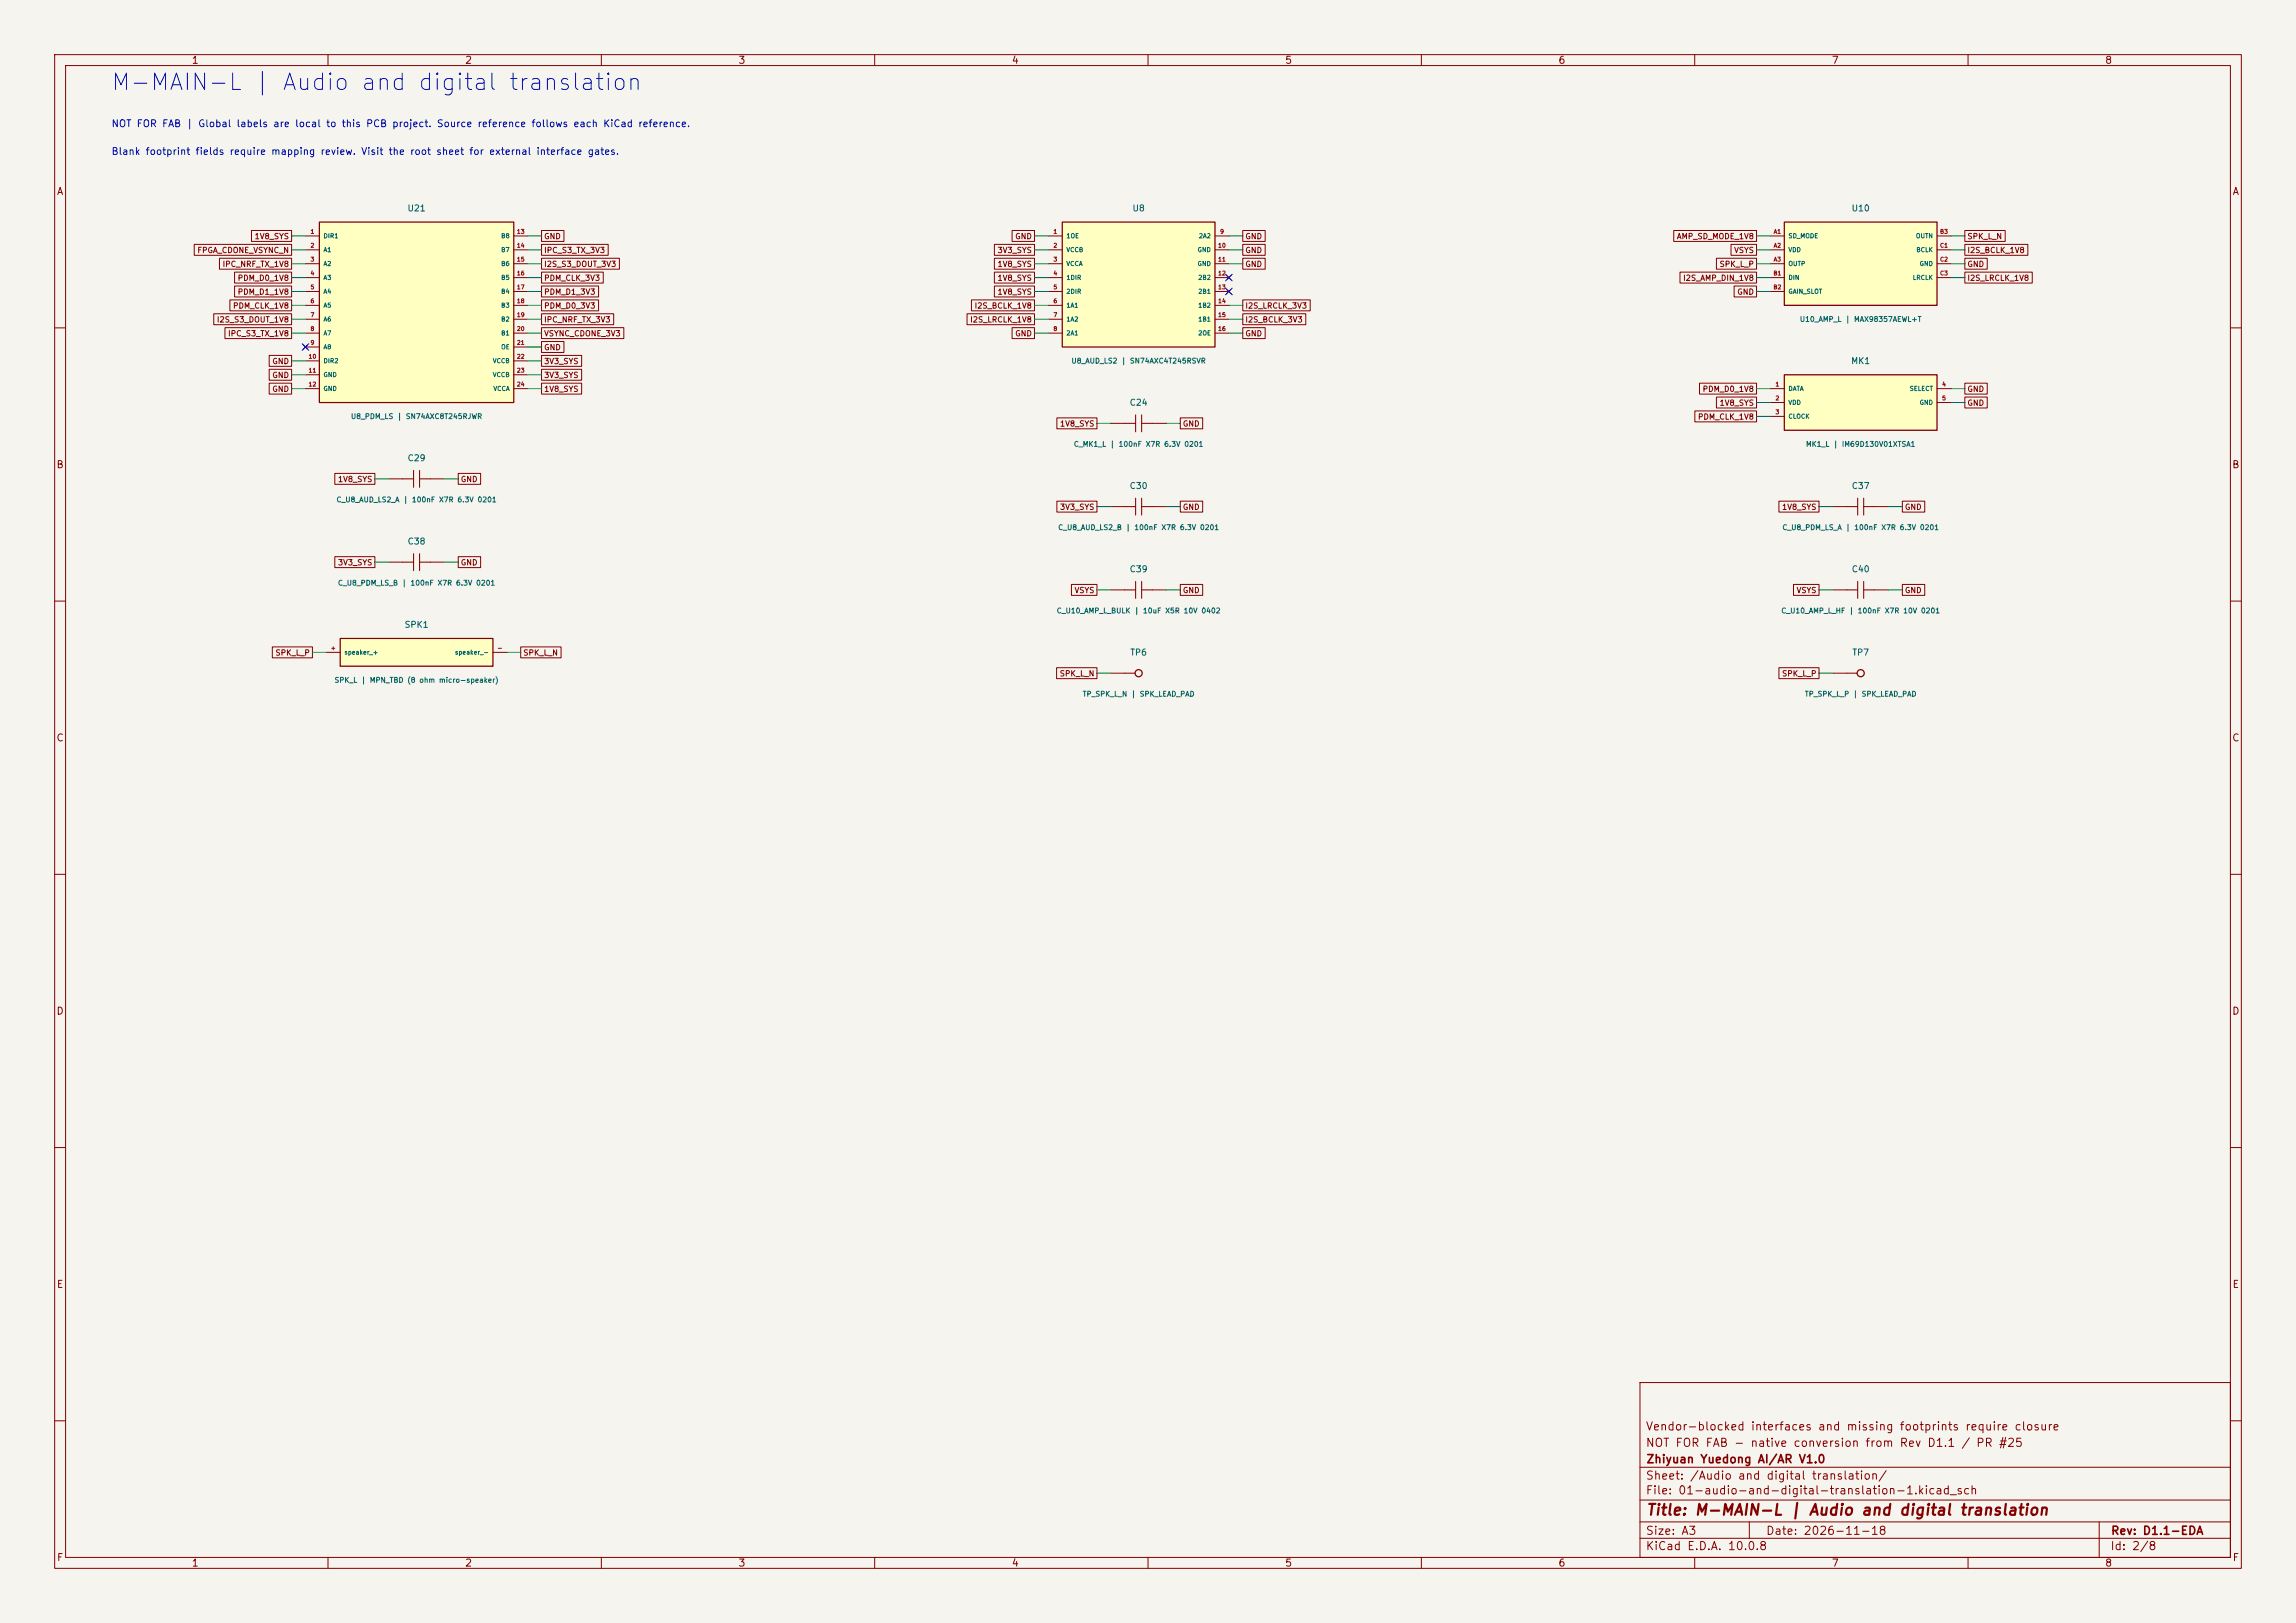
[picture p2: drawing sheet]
<svg xmlns="http://www.w3.org/2000/svg" width="420mm" height="297mm" viewBox="0 0 420 297" stroke-linecap="round" stroke-linejoin="round" font-family="sans-serif">
<defs><g id="words">
<text font-size="3" fill="#0000c2" x="20.1" y="17.3">M-MAIN-L | Audio and digital translation</text>
<text font-size="2" fill="#840000" x="301" y="277.8">Title: M-MAIN-L | Audio and digital translation</text>
<g font-size="1.5" fill="#840000">
<text x="300.9" y="262.1">Vendor-blocked interfaces and missing footprints require closure</text>
<text x="300.9" y="265.1">NOT FOR FAB - native conversion from Rev D1.1 / PR #25</text>
<text x="301" y="268.1">Zhiyuan Yuedong AI/AR V1.0</text>
<text x="300.9" y="273.8">File: 01-audio-and-digital-translation-1.kicad_sch</text>
<text x="300.9" y="271.1">Sheet: /Audio and digital translation/</text>
<text x="300.9" y="281.2">Size: A3</text>
<text x="322.9" y="281.2">Date: 2026-11-18</text>
<text x="386" y="281.2">Rev: D1.1-EDA</text>
<text x="300.9" y="284">KiCad E.D.A. 10.0.8</text>
<text x="385.9" y="284">Id: 2/8</text>
</g>
<g font-size="1.3" fill="#840000">
<text x="35" y="12">1</text>
<text x="85" y="12">2</text>
<text x="135" y="12">3</text>
<text x="185" y="12">4</text>
<text x="235" y="12">5</text>
<text x="285" y="12">6</text>
<text x="335" y="12">7</text>
<text x="385" y="12">8</text>
<text x="10.3" y="36">A</text>
<text x="408.3" y="36">A</text>
<text x="10.2" y="86">B</text>
<text x="408.2" y="86">B</text>
<text x="10.2" y="136">C</text>
<text x="408.2" y="136">C</text>
<text x="10.2" y="186">D</text>
<text x="408.2" y="186">D</text>
<text x="10.3" y="236">E</text>
<text x="408.3" y="236">E</text>
<text x="10.3" y="286">F</text>
<text x="35" y="287">1</text>
<text x="85" y="287">2</text>
<text x="135" y="287">3</text>
<text x="185" y="287">4</text>
<text x="235" y="287">5</text>
<text x="285" y="287">6</text>
<text x="335" y="287">7</text>
<text x="385" y="287">8</text>
<text x="408.3" y="286">F</text>
</g>
<g font-size="1.3" fill="#0000c2">
<text x="20.3" y="23.6">NOT FOR FAB | Global labels are local to this PCB project. Source reference follows each KiCad reference.</text>
<text x="20.3" y="28.7">Blank footprint fields require mapping review. Visit the root sheet for external interface gates.</text>
</g>
<g font-size="1.1" fill="#006464">
<text x="74.4" y="38.9">U21</text>
<text x="207" y="38.9">U8</text>
<text x="338.6" y="38.9">U10</text>
<text x="338.5" y="66.9">MK1</text>
<text x="206.5" y="74.5">C24</text>
<text x="74.5" y="84.7">C29</text>
<text x="206.5" y="89.7">C30</text>
<text x="338.6" y="89.7">C37</text>
<text x="74.5" y="99.9">C38</text>
<text x="206.5" y="105">C39</text>
<text x="338.6" y="105">C40</text>
<text x="73.9" y="115.1">SPK1</text>
<text x="206.6" y="120.2">TP6</text>
<text x="338.7" y="120.2">TP7</text>
</g>
<g font-size="1" fill="#840000">
<text x="36" y="46.5">FPGA_CDONE_VSYNC_N</text>
<text x="46.5" y="44">1V8_SYS</text>
<text x="99.4" y="44">GND</text>
<text x="99.4" y="46.5">IPC_S3_TX_3V3</text>
<text x="182.4" y="46.5">3V3_SYS</text>
<text x="185.6" y="44">GND</text>
<text x="227.7" y="44">GND</text>
<text x="227.7" y="46.5">GND</text>
<text x="306.6" y="44">AMP_SD_MODE_1V8</text>
<text x="317.1" y="46.5">VSYS</text>
<text x="359.8" y="44">SPK_L_N</text>
<text x="359.8" y="46.5">I2S_BCLK_1V8</text>
<text x="40.6" y="49.1">IPC_NRF_TX_1V8</text>
<text x="43.4" y="51.6">PDM_D0_1V8</text>
<text x="99.4" y="49.1">I2S_S3_DOUT_3V3</text>
<text x="99.4" y="51.6">PDM_CLK_3V3</text>
<text x="182.4" y="51.6">1V8_SYS</text>
<text x="182.4" y="49.1">1V8_SYS</text>
<text x="227.7" y="49.1">GND</text>
<text x="307.8" y="51.6">I2S_AMP_DIN_1V8</text>
<text x="314.4" y="49.1">SPK_L_P</text>
<text x="359.8" y="51.6">I2S_LRCLK_1V8</text>
<text x="359.8" y="49.1">GND</text>
<text x="39.6" y="59.2">I2S_S3_DOUT_1V8</text>
<text x="42.5" y="56.7">PDM_CLK_1V8</text>
<text x="43.4" y="54.2">PDM_D1_1V8</text>
<text x="99.4" y="56.7">PDM_D0_3V3</text>
<text x="99.4" y="54.2">PDM_D1_3V3</text>
<text x="99.4" y="59.2">IPC_NRF_TX_3V3</text>
<text x="177.4" y="59.2">I2S_LRCLK_1V8</text>
<text x="178.2" y="56.7">I2S_BCLK_1V8</text>
<text x="182.4" y="54.2">1V8_SYS</text>
<text x="227.7" y="56.7">I2S_LRCLK_3V3</text>
<text x="227.7" y="59.2">I2S_BCLK_3V3</text>
<text x="317.7" y="54.2">GND</text>
<text x="41.6" y="61.8">IPC_S3_TX_1V8</text>
<text x="99.4" y="61.8">VSYNC_CDONE_3V3</text>
<text x="99.4" y="64.3">GND</text>
<text x="185.6" y="61.8">GND</text>
<text x="227.7" y="61.8">GND</text>
<text x="49.7" y="66.9">GND</text>
<text x="49.7" y="69.4">GND</text>
<text x="49.7" y="71.9">GND</text>
<text x="99.4" y="66.9">3V3_SYS</text>
<text x="99.4" y="71.9">1V8_SYS</text>
<text x="99.4" y="69.4">3V3_SYS</text>
<text x="311.4" y="71.9">PDM_D0_1V8</text>
<text x="359.8" y="71.9">GND</text>
<text x="310.5" y="77">PDM_CLK_1V8</text>
<text x="314.4" y="74.5">1V8_SYS</text>
<text x="359.8" y="74.5">GND</text>
<text x="193.8" y="78.3">1V8_SYS</text>
<text x="216.3" y="78.3">GND</text>
<text x="61.7" y="88.5">1V8_SYS</text>
<text x="84.2" y="88.5">GND</text>
<text x="193.8" y="93.5">3V3_SYS</text>
<text x="216.3" y="93.5">GND</text>
<text x="325.9" y="93.5">1V8_SYS</text>
<text x="348.4" y="93.5">GND</text>
<text x="61.7" y="103.7">3V3_SYS</text>
<text x="84.2" y="103.7">GND</text>
<text x="196.5" y="108.8">VSYS</text>
<text x="216.3" y="108.8">GND</text>
<text x="328.5" y="108.8">VSYS</text>
<text x="348.4" y="108.8">GND</text>
<text x="50.3" y="120.2">SPK_L_P</text>
<text x="95.6" y="120.2">SPK_L_N</text>
<text x="193.8" y="124">SPK_L_N</text>
<text x="325.9" y="124">SPK_L_P</text>
</g>
<g font-size=".9" fill="#006464">
<text x="329.1" y="59.1">U10_AMP_L | MAX98357AEWL+T</text>
<text x="195.9" y="66.7">U8_AUD_LS2 | SN74AXC4T245RSVR</text>
<text x="64.1" y="76.9">U8_PDM_LS | SN74AXC8T245RJWR</text>
<text x="196.3" y="82">C_MK1_L | 100nF X7R 6.3V 0201</text>
<text x="330.3" y="82">MK1_L | IM69D130V01XTSA1</text>
<text x="61.5" y="92.1">C_U8_AUD_LS2_A | 100nF X7R 6.3V 0201</text>
<text x="193.5" y="97.2">C_U8_AUD_LS2_B | 100nF X7R 6.3V 0201</text>
<text x="325.9" y="97.2">C_U8_PDM_LS_A | 100nF X7R 6.3V 0201</text>
<text x="61.7" y="107.4">C_U8_PDM_LS_B | 100nF X7R 6.3V 0201</text>
<text x="193.2" y="112.5">C_U10_AMP_L_BULK | 10uF X5R 10V 0402</text>
<text x="325.7" y="112.5">C_U10_AMP_L_HF | 100nF X7R 10V 0201</text>
<text x="61.1" y="125.2">SPK_L | MPN_TBD (8 ohm micro-speaker)</text>
<text x="198" y="127.7">TP_SPK_L_N | SPK_LEAD_PAD</text>
<text x="330.1" y="127.7">TP_SPK_L_P | SPK_LEAD_PAD</text>
</g>
<g font-size=".8" fill="#a90000">
<text x="56.7" y="43">1</text>
<text x="56.7" y="45.5">2</text>
<text x="94.5" y="43">13</text>
<text x="94.5" y="45.5">14</text>
<text x="192.6" y="43">1</text>
<text x="192.6" y="45.5">2</text>
<text x="222.7" y="45.5">10</text>
<text x="223.1" y="43">9</text>
<text x="324.4" y="43">A1</text>
<text x="324.4" y="45.5">A2</text>
<text x="354.8" y="43">B3</text>
<text x="354.8" y="45.5">C1</text>
<text x="56.7" y="48">3</text>
<text x="56.7" y="50.6">4</text>
<text x="56.7" y="53.1">5</text>
<text x="94.5" y="48">15</text>
<text x="94.5" y="50.6">16</text>
<text x="94.5" y="53.1">17</text>
<text x="192.6" y="48">3</text>
<text x="192.6" y="50.6">4</text>
<text x="192.6" y="53.1">5</text>
<text x="222.7" y="48">11</text>
<text x="222.7" y="50.6">12</text>
<text x="222.7" y="53.1">13</text>
<text x="324.3" y="50.6">B1</text>
<text x="324.3" y="53.1">B2</text>
<text x="324.4" y="48">A3</text>
<text x="354.8" y="48">C2</text>
<text x="354.8" y="50.6">C3</text>
<text x="56.7" y="55.7">6</text>
<text x="56.7" y="58.2">7</text>
<text x="94.5" y="55.7">18</text>
<text x="94.5" y="58.2">19</text>
<text x="192.6" y="55.7">6</text>
<text x="192.6" y="58.2">7</text>
<text x="222.7" y="55.7">14</text>
<text x="222.7" y="58.2">15</text>
<text x="56.4" y="65.8">10</text>
<text x="56.7" y="60.7">8</text>
<text x="56.7" y="63.3">9</text>
<text x="94.5" y="60.7">20</text>
<text x="94.5" y="63.3">21</text>
<text x="94.5" y="65.8">22</text>
<text x="192.6" y="60.7">8</text>
<text x="222.7" y="60.7">16</text>
<text x="56.4" y="68.4">11</text>
<text x="56.4" y="70.9">12</text>
<text x="94.5" y="68.4">23</text>
<text x="94.5" y="70.9">24</text>
<text x="324.7" y="70.9">1</text>
<text x="355.2" y="70.9">4</text>
<text x="324.7" y="73.4">2</text>
<text x="324.7" y="76">3</text>
<text x="355.2" y="73.4">5</text>
<text x="60.4" y="119.2">+</text>
<text x="90.9" y="119.2">-</text>
</g>
<g font-size=".8" fill="#006464">
<text x="59.1" y="43.8">DIR1</text>
<text x="59.1" y="46.3">A1</text>
<text x="91.6" y="43.8">B8</text>
<text x="91.6" y="46.3">B7</text>
<text x="195" y="43.8">1OE</text>
<text x="195" y="46.3">VCCB</text>
<text x="219" y="46.3">GND</text>
<text x="219.2" y="43.8">2A2</text>
<text x="327.1" y="43.8">SD_MODE</text>
<text x="327.1" y="46.3">VDD</text>
<text x="350.4" y="43.8">OUTN</text>
<text x="350.5" y="46.3">BCLK</text>
<text x="59.1" y="48.9">A2</text>
<text x="59.1" y="51.4">A3</text>
<text x="59.1" y="53.9">A4</text>
<text x="91.6" y="48.9">B6</text>
<text x="91.6" y="51.4">B5</text>
<text x="91.6" y="53.9">B4</text>
<text x="195" y="48.9">VCCA</text>
<text x="195" y="51.4">1DIR</text>
<text x="195" y="53.9">2DIR</text>
<text x="219" y="48.9">GND</text>
<text x="219.1" y="51.4">2B2</text>
<text x="219.1" y="53.9">2B1</text>
<text x="327.1" y="48.9">OUTP</text>
<text x="327.1" y="51.4">DIN</text>
<text x="327.1" y="53.9">GAIN_SLOT</text>
<text x="349.8" y="51.4">LRCLK</text>
<text x="351.1" y="48.9">GND</text>
<text x="59.1" y="56.5">A5</text>
<text x="59.1" y="59">A6</text>
<text x="91.6" y="56.5">B3</text>
<text x="91.6" y="59">B2</text>
<text x="195" y="56.5">1A1</text>
<text x="195" y="59">1A2</text>
<text x="219.1" y="56.5">1B2</text>
<text x="219.1" y="59">1B1</text>
<text x="59.1" y="61.6">A7</text>
<text x="59.1" y="64.1">A8</text>
<text x="91.6" y="61.6">B1</text>
<text x="91.6" y="64.1">OE</text>
<text x="195" y="61.6">2A1</text>
<text x="219.1" y="61.6">2OE</text>
<text x="59.1" y="66.6">DIR2</text>
<text x="59.1" y="69.2">GND</text>
<text x="59.1" y="71.7">GND</text>
<text x="90.1" y="66.6">VCCB</text>
<text x="90.1" y="69.2">VCCB</text>
<text x="90.2" y="71.7">VCCA</text>
<text x="327.1" y="71.7">DATA</text>
<text x="349.2" y="71.7">SELECT</text>
<text x="327.1" y="74.3">VDD</text>
<text x="327.1" y="76.8">CLOCK</text>
<text x="351.1" y="74.3">GND</text>
<text x="62.9" y="120">speaker_+</text>
<text x="83.1" y="120">speaker_-</text>
</g>
</g></defs>
<path d="M0 0h420v297h-420z" fill="#f5f4ef" stroke="#f5f4ef" stroke-width=".18"/>
<g fill="none" stroke="#840000" stroke-width=".18">
<path d="M10 10h400v277h-400zM12 12h396v273h-396zM60 10v2M110 10v2M160 10v2M210 10v2M260 10v2M310 10v2M360 10v2M10 60h2M408 60h2M10 110h2"/>
<path d="M408 110h2M10 160h2M408 160h2M10 210h2M408 210h2M300 253h108v32h-108zM10 260h2M300 278.5h108M300 274.5h108M300 268.5h108M320 278.5v3M384 278.5v6.5"/>
<path d="M408 260h2M60 285v2M110 285v2M160 285v2M210 285v2M260 285v2M300 281.5h108M310 285v2M360 285v2"/>
</g>
<path d="M62.2 116.8h28v5.1h-28z" fill="#ffffc2"/>
<path d="M62.2 116.8h28v5.1h-28z" fill="none" stroke="#840000" stroke-width=".23"/>
<path d="M59.7 119.4h2.5M90.2 119.4h2.5M203.2 108h2.5M210.8 108h2.6" fill="none" stroke="#840000" stroke-width=".18"/>
<path d="M205.7 108h2M207.7 106.4v3.1M208.8 108h2M208.8 106.4v3.1" fill="none" stroke="#840000" stroke-width=".19"/>
<path d="M58.4 40.6h35.6v33.1h-35.6z" fill="#ffffc2"/>
<g fill="none" stroke="#840000" stroke-width=".23">
<path d="M58.4 40.6h35.6v33.1h-35.6z"/>
<circle cx="208.3" cy="123.2" r=".65"/>
</g>
<g fill="none" stroke="#840000" stroke-width=".18">
<path d="M55.9 43.2h2.5M55.9 45.7h2.5M55.9 48.3h2.5M55.9 50.8h2.5M55.9 53.3h2.5M55.9 55.9h2.5M55.9 58.4h2.5M94 43.2h2.5M94 45.7h2.5M94 48.3h2.5M94 50.8h2.5M94 53.3h2.5"/>
<path d="M94 55.9h2.5M94 58.4h2.5M55.5 63.1l.8 .8M55.9 61h2.5M55.9 63.5h2.5M55.9 66h2.5M55.9 68.6h2.5M55.9 71.1h2.5M56.3 63.1l-.8 .8M94 61h2.5M94 63.5h2.5M94 66h2.5"/>
<path d="M94 68.6h2.5M94 71.1h2.5M71.1 87.6h2.6M78.7 87.6h2.6M71.1 102.9h2.6M78.7 102.9h2.6M203.2 123.2h2.5"/>
</g>
<path d="M73.7 87.6h1.9M75.6 86.1v3.1M76.7 87.6h2M76.7 86.1v3.1M73.7 102.9h1.9M75.6 101.3v3.1M76.7 101.3v3.1M76.7 102.9h2M205.7 123.2h1.9" fill="none" stroke="#840000" stroke-width=".19"/>
<path d="M194.3 40.6h27.9v22.9h-27.9z" fill="#ffffc2"/>
<path d="M194.3 40.6h27.9v22.9h-27.9z" fill="none" stroke="#840000" stroke-width=".23"/>
<g fill="none" stroke="#840000" stroke-width=".18">
<path d="M191.8 43.2h2.5M191.8 45.7h2.5M191.8 48.3h2.5M191.8 50.8h2.5M191.8 53.3h2.5M191.8 55.9h2.5M191.8 58.4h2.5M222.2 43.2h2.6M222.2 45.7h2.6M222.2 48.3h2.6M222.2 50.8h2.6M222.2 53.3h2.6"/>
<path d="M222.2 55.9h2.6M222.2 58.4h2.6M224.4 50.4l.8 .8M224.4 53l.8 .7M225.2 50.4l-.8 .8M225.2 53l-.8 .7M191.8 61h2.5M203.2 77.5h2.5M210.8 77.5h2.6M222.2 61h2.6M203.2 92.7h2.5M210.8 92.7h2.6"/>
</g>
<path d="M205.7 77.5h2M207.7 75.9v3.1M208.8 77.5h2M208.8 75.9v3.1M205.7 92.7h2M207.7 91.2v3.1M208.8 91.2v3.1M208.8 92.7h2" fill="none" stroke="#840000" stroke-width=".19"/>
<path d="M326.4 40.6h27.9v15.3h-27.9z" fill="#ffffc2"/>
<g fill="none" stroke="#840000" stroke-width=".23">
<path d="M326.4 40.6h27.9v15.3h-27.9z"/>
<circle cx="340.4" cy="123.2" r=".65"/>
</g>
<g fill="none" stroke="#840000" stroke-width=".18">
<path d="M323.8 43.2h2.6M323.8 45.7h2.6M323.8 48.3h2.6M323.8 50.8h2.6M323.8 53.3h2.6M354.3 43.2h2.6M354.3 45.7h2.6M354.3 48.3h2.6M354.3 50.8h2.6M335.3 92.7h2.5M342.9 92.7h2.5M335.3 108h2.5"/>
<path d="M342.9 108h2.5M335.3 123.2h2.5"/>
</g>
<path d="M337.8 92.7h2M339.8 91.2v3.1M340.9 92.7h2M340.9 91.2v3.1M337.8 108h2M339.8 106.4v3.1M340.9 106.4v3.1M340.9 108h2M337.8 123.2h1.9" fill="none" stroke="#840000" stroke-width=".19"/>
<path d="M326.4 68.6h27.9v10.1h-27.9z" fill="#ffffc2"/>
<path d="M326.4 68.6h27.9v10.1h-27.9z" fill="none" stroke="#840000" stroke-width=".23"/>
<g fill="none" stroke="#840000" stroke-width=".18">
<path d="M35.5 44.7h17.8v2h-17.8zM39.1 57.4h14.2v2h-14.2zM40.1 47.3h13.2v2h-13.2zM41.1 60h12.2v2h-12.2zM42.1 54.9h11.2v2h-11.2zM42.9 49.8h10.4v2h-10.4zM42.9 52.3h10.4v2h-10.4zM46 42.2h7.3v2h-7.3zM99.1 60h15v2h-15zM99.1 42.2h4.1v2h-4.1zM99.1 44.7h12.2v2h-12.2zM99.1 54.9h10.4v2h-10.4z"/>
<path d="M99.1 47.3h14.2v2h-14.2zM99.1 49.8h11.2v2h-11.2zM99.1 52.3h10.4v2h-10.4zM99.1 57.4h13.2v2h-13.2zM176.9 57.4h12.3v2h-12.3zM177.7 54.9h11.5v2h-11.5zM181.9 44.7h7.3v2h-7.3zM181.9 49.8h7.3v2h-7.3zM181.9 52.3h7.3v2h-7.3zM181.9 47.3h7.3v2h-7.3zM185.1 60h4.1v2h-4.1zM185.1 42.2h4.1v2h-4.1z"/>
<path d="M227.3 42.2h4.1v2h-4.1zM227.3 44.7h4.1v2h-4.1zM227.3 47.3h4.1v2h-4.1zM227.3 54.9h12.4v2h-12.4zM227.3 57.4h11.6v2h-11.6zM227.3 60h4.1v2h-4.1zM306.2 42.2h15.1v2h-15.1zM307.3 49.8h14v2h-14zM314 47.3h7.3v2h-7.3zM316.6 44.7h4.7v2h-4.7zM317.2 52.3h4.1v2h-4.1zM359.4 42.2h7.4v2h-7.4z"/>
<path d="M359.4 44.7h11.5v2h-11.5zM359.4 49.8h12.3v2h-12.3zM359.4 47.3h4.1v2h-4.1zM49.2 65h4.1v2h-4.1zM49.2 67.6h4.1v2h-4.1zM49.2 70.1h4.1v2h-4.1zM99.1 62.5h4.1v2h-4.1zM99.1 65h7.3v2h-7.3zM99.1 70.1h7.3v2h-7.3zM99.1 67.6h7.3v2h-7.3zM193.3 76.5h7.4v2h-7.4zM215.9 76.5h4.1v2h-4.1z"/>
<path d="M310 75.2h11.3v2h-11.3zM310.9 70.1h10.4v2h-10.4zM314 72.7h7.3v2h-7.3zM323.8 71.1h2.6M323.8 73.7h2.6M323.8 76.2h2.6M354.3 71.1h2.6M354.3 73.7h2.6M359.4 70.1h4.1v2h-4.1zM359.4 72.7h4.1v2h-4.1zM61.2 86.6h7.4v2h-7.4zM83.8 86.6h4.1v2h-4.1z"/>
<path d="M193.3 91.7h7.4v2h-7.4zM215.9 91.7h4.1v2h-4.1zM325.4 91.7h7.3v2h-7.3zM348 91.7h4.1v2h-4.1zM49.8 118.4h7.3v2h-7.3zM61.2 101.9h7.4v2h-7.4zM83.8 101.9h4.1v2h-4.1zM95.2 118.4h7.4v2h-7.4zM196 106.9h4.7v2.1h-4.7zM215.9 106.9h4.1v2.1h-4.1zM328.1 106.9h4.6v2.1h-4.6zM348 106.9h4.1v2.1h-4.1z"/>
<path d="M193.3 122.2h7.4v2h-7.4zM325.4 122.2h7.3v2h-7.3z"/>
</g>
<g fill="none" stroke="#009600" stroke-width=".18">
<path d="M53.3 48.3h2.6M53.3 43.2h2.6M53.3 45.7h2.6M53.3 50.8h2.6M53.3 55.9h2.6M53.3 58.4h2.6M53.3 53.3h2.6M96.5 48.3h2.6M96.5 43.2h2.6M96.5 45.7h2.6M96.5 50.8h2.6M96.5 55.9h2.6"/>
<path d="M96.5 58.4h2.6M96.5 53.3h2.6M189.2 48.3h2.6M189.2 43.2h2.6M189.2 45.7h2.6M189.2 50.8h2.6M189.2 55.9h2.6M189.2 58.4h2.6M189.2 53.3h2.6M224.8 48.3h2.5M224.8 43.2h2.5M224.8 45.7h2.5"/>
<path d="M224.8 55.9h2.5M224.8 58.4h2.5M321.3 48.3h2.5M321.3 43.2h2.5M321.3 45.7h2.5M321.3 50.8h2.5M321.3 53.3h2.5M356.9 48.3h2.5M356.9 43.2h2.5M356.9 45.7h2.5M356.9 50.8h2.5M53.3 68.6h2.6"/>
<path d="M53.3 71.1h2.6M53.3 61h2.6M53.3 66h2.6M96.5 68.6h2.6M96.5 71.1h2.6M96.5 61h2.6M96.5 66h2.6M96.5 63.5h2.6M189.2 61h2.6M200.7 77.5h2.5M213.4 77.5h2.5M224.8 61h2.5"/>
<path d="M321.3 71.1h2.5M321.3 76.2h2.5M321.3 73.7h2.5M356.9 71.1h2.5M356.9 73.7h2.5M68.6 87.6h2.5M81.3 87.6h2.5M200.7 92.7h2.5M213.4 92.7h2.5M332.7 92.7h2.6M345.4 92.7h2.6M57.1 119.4h2.6"/>
<path d="M68.6 102.9h2.5M81.3 102.9h2.5M92.7 119.4h2.5M200.7 108h2.5M213.4 108h2.5M332.7 108h2.6M345.4 108h2.6M200.7 123.2h2.5M332.7 123.2h2.6"/>
</g>
<path d="M224.2 50.2l1.2 1.2M224.2 52.7l1.2 1.2M225.4 50.2l-1.2 1.2M225.4 52.7l-1.2 1.2M55.3 62.9l1.2 1.2M56.5 62.9l-1.2 1.2" fill="none" stroke="#000084" stroke-width=".18"/>
<use href="#words"/>
</svg>
